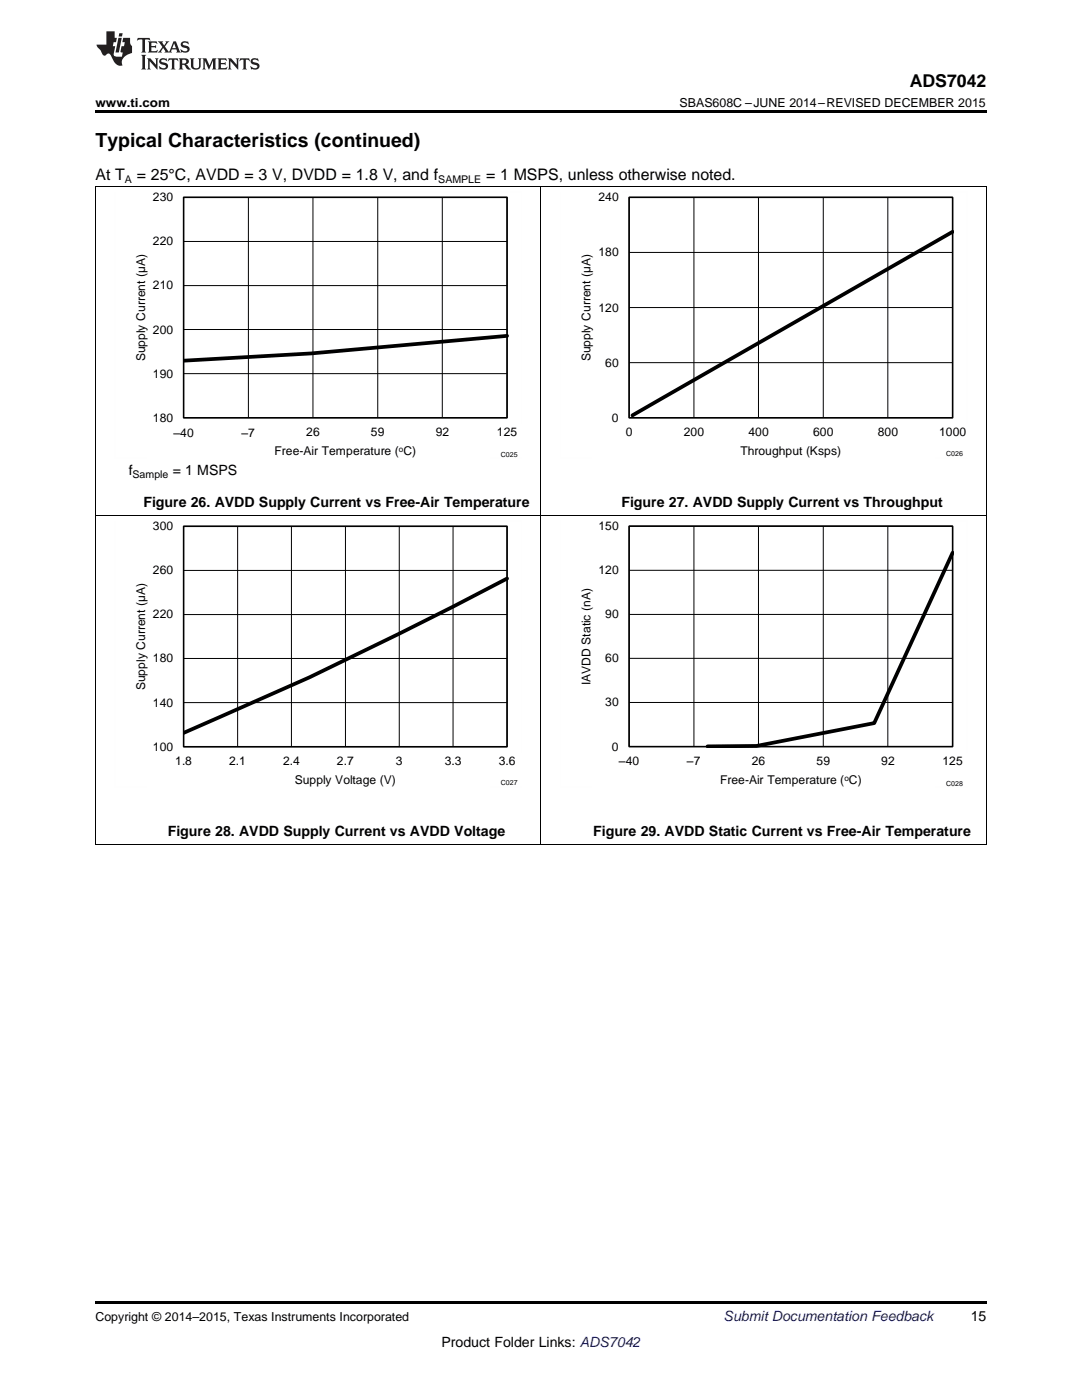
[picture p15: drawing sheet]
<svg xmlns="http://www.w3.org/2000/svg" width="216mm" height="279mm" viewBox="0 0 216 279" stroke-linecap="round" stroke-linejoin="round" font-family="sans-serif">
<defs><g id="words">
<text font-size="3.9" x="19" y="29.3">Typical Characteristics (continued)</text>
<text font-size="3.5" x="181.5" y="17.3">ADS7042</text>
<g font-size="3.2">
<text x="19" y="36">At T</text>
<text x="27.3" y="36">= 25°C, AVDD = 3 V, DVDD = 1.8 V, and f</text>
<text x="97" y="36">= 1 MSPS, unless otherwise noted.</text>
</g>
<g font-size="2.8">
<text x="25.7" y="94.8">f</text>
<text x="34.5" y="94.8">= 1 MSPS</text>
<text x="28.6" y="101.1">Figure 26. AVDD Supply Current vs Free-Air Temperature</text>
<text x="124" y="101.1">Figure 27. AVDD Supply Current vs Throughput</text>
<text x="33.5" y="166.8">Figure 28. AVDD Supply Current vs AVDD Voltage</text>
<text x="118.4" y="166.8">Figure 29. AVDD Static Current vs Free-Air Temperature</text>
<text x="193.7" y="263.6">15</text>
<text x="88.1" y="268.9">Product Folder Links: ADS7042</text>
</g>
<text font-size="2.8" fill="#0000c8" x="144.4" y="263.6">Submit Documentation Feedback</text>
<g font-size="2.5">
<text x="19" y="21.4">www.ti.com</text>
<text x="135.6" y="21.4">SBAS608C –JUNE 2014–REVISED DECEMBER 2015</text>
<text x="19" y="263.6">Copyright © 2014–2015, Texas Instruments Incorporated</text>
</g>
<g font-size="2.4">
<text x="30.5" y="40.2">230</text>
<text x="119.4" y="40.2">240</text>
<text x="30.5" y="49">220</text>
<text x="119.4" y="51.2">180</text>
<text x="30.5" y="57.8">210</text>
<text x="119.4" y="62.2">120</text>
<text x="30.5" y="66.6">200</text>
<text x="29" y="72.1" transform="rotate(-90 29 72.1)">Supply Current (µA)</text>
<text x="30.5" y="75.4">190</text>
<text x="117.9" y="72.1" transform="rotate(-90 117.9 72.1)">Supply Current (µA)</text>
<text x="120.8" y="73.2">60</text>
<text x="30.5" y="84.2">180</text>
<text x="34.6" y="87.1">±40</text>
<text x="48.2" y="87.1">±7</text>
<text x="61.1" y="87">26</text>
<text x="74" y="87">59</text>
<text x="86.9" y="87">92</text>
<text x="99.2" y="87">125</text>
<text x="122.1" y="84.2">0</text>
<text x="124.9" y="87">0</text>
<text x="136.4" y="87">200</text>
<text x="149.3" y="87">400</text>
<text x="162.3" y="87">600</text>
<text x="175.2" y="87">800</text>
<text x="187.4" y="87">1000</text>
<text x="54.8" y="90.9">Free-Air Temperature ( C)</text>
<text x="147.7" y="90.9">Throughput (Ksps)</text>
<text x="30.5" y="105.8">300</text>
<text x="119.4" y="105.8">150</text>
<text x="30.5" y="114.6">260</text>
<text x="119.4" y="114.6">120</text>
<text x="30.5" y="123.4">220</text>
<text x="120.8" y="123.4">90</text>
<text x="29" y="137.8" transform="rotate(-90 29 137.8)">Supply Current (µA)</text>
<text x="30.5" y="132.2">180</text>
<text x="117.9" y="136.8" transform="rotate(-90 117.9 136.8)">IAVDD Static (nA)</text>
<text x="120.8" y="132.2">60</text>
<text x="30.5" y="141">140</text>
<text x="120.8" y="141">30</text>
<text x="30.5" y="149.8">100</text>
<text x="122.1" y="149.8">0</text>
<text x="35" y="152.7">1.8</text>
<text x="45.7" y="152.7">2.1</text>
<text x="56.5" y="152.7">2.4</text>
<text x="67.2" y="152.7">2.7</text>
<text x="79" y="152.7">3</text>
<text x="88.8" y="152.7">3.3</text>
<text x="99.5" y="152.7">3.6</text>
<text x="123.5" y="152.8">±40</text>
<text x="137.1" y="152.8">±7</text>
<text x="150" y="152.7">26</text>
<text x="162.9" y="152.7">59</text>
<text x="175.8" y="152.7">92</text>
<text x="188.1" y="152.7">125</text>
<text x="58.8" y="156.5">Supply Voltage (V)</text>
<text x="143.7" y="156.5">Free-Air Temperature ( C)</text>
</g>
<g font-size="2.1">
<text x="24.9" y="36.6">A</text>
<text x="87.5" y="36.6">SAMPLE</text>
<text x="26.5" y="95.4">Sample</text>
</g>
<g font-size="1.6">
<text x="79.6" y="90.1">o</text>
<text x="168.5" y="155.8">o</text>
</g>
<g font-size="1.4">
<text x="99.9" y="91.2">C025</text>
<text x="188.8" y="91.1">C026</text>
<text x="99.9" y="156.6">C027</text>
<text x="188.8" y="156.9">C028</text>
</g>
</g></defs>
<path d="M19 22h177.8v.5h-177.8zM19 259.7h177.8v.5h-177.8z" fill="#000"/>
<g fill="none" stroke="#000" stroke-width=".2">
<path d="M19 37.2h177.8M19.1 37.2v131.4M36.6 39.4h64.6v44h-64.6zM49.6 39.4v44M62.4 39.4v44M75.4 39.4v44M88.3 39.4v44M107.9 37.2v131.4M125.5 39.4h64.6v44h-64.6zM138.5 39.4v44M151.3 39.4v44M164.3 39.4v44"/>
<path d="M177.2 39.4v44M196.8 37.2v131.4M36.6 57h64.6M36.6 48.2h64.6M125.5 50.4h64.6M36.6 74.6h64.6M36.6 65.8h64.6M125.5 72.4h64.6M125.5 61.4h64.6M19 102.9h177.8M36.6 105h64.6v44h-64.6zM36.6 113.8h64.6"/>
<path d="M47.4 105v44M58.2 105v44M68.9 105v44M79.7 105v44M90.4 105v44M125.5 105h64.6v44h-64.6zM125.5 113.8h64.6M138.5 105v44M151.3 105v44M164.3 105v44M177.2 105v44M36.6 131.4h64.6"/>
<path d="M36.6 122.6h64.6M125.5 131.4h64.6M125.5 122.6h64.6M36.6 140.2h64.6M125.5 140.2h64.6M19 168.5h177.8"/>
</g>
<path d="M36.6 39.4h64.6v44h-64.6zM125.5 39.4h64.6v44h-64.6zM36.6 105h64.6v44h-64.6zM125.5 105h64.6v44h-64.6z" fill="none" stroke="#000" stroke-width=".31"/>
<path d="M190.1 46.3l-63.9 36.6M101.2 67l-39.1 3.5-25.5 1.5M101.2 115.5l-10.8 5.6a712.7 712.7 0 0 1-53.8 25.2M190.1 110.3l-15.7 34-23.4 4.6-9.8 .1" fill="none" stroke="#000" stroke-width=".74"/>
<g fill="none" stroke="#fefefe" stroke-width=".2" stroke-dasharray=".4 .1" stroke-linecap="butt">
<path d="M22.9 38.3v53.2M35.4 38.3h68.7M104.1 38.3v46.2M111.8 38.3v53.2M124.3 38.3h68.7M193 38.3v46.2M22.9 91.5h6.3M97.8 91.5h6.3M111.8 91.5h6.3M186.7 91.5h6.3M22.9 104v53.2M35.4 104h68.7"/>
<path d="M104.1 104v46.2M111.8 104v53.2M124.3 104h68.7M193 104v46.2M22.9 157.1h6.3M97.8 157.1h6.3M111.8 157.1h6.3M186.7 157.1h6.3"/>
</g>
<g fill="#231f20">
<path d="M27.5 7.6l-.1 .5 .4-.2h.6v.1v2.1l-.2 .4h1l-.3-.4v-2.1l.1-.1h.5l.5 .2-.2-.5zM29.5 8.3l.2 .3v1.5l-.2 .4h1.8l.2-.6a1.04 1.04 0 0 1-1.3 .2v-.7h.6l.3 .2v-.6l-.3 .2h-.6v-.6l.8-.1 .4 .3-.2-.5zM31.5 8.3l.9 1.1-.9 1.1h.8l-.2-.2 .5-.7 .4 .7-.2 .2h1.5l-.1-.2 .1-.4h.9l.1 .4-.2 .2h1l-.3-.3-.7-1.9h-.5l-.9 2-.8-1 .9-1h-.8l.1 .3-.3 .5-.4-.6 .2-.2zM34.7 8.6l.4 1h-.7zM36.3 8.4a.63 .63 0 0 0-.2 .7 .63 .63 0 0 0 .6 .4l.6 .2 .1 .2a.75 .75 0 0 1-.7 .4 .75 .75 0 0 1-.6-.5l.1 .7 .1-.1a1.11 1.11 0 0 0 1.5-.6 1.13 1.13 0 0 0-1.2-.8l-.1-.4a1.04 1.04 0 0 1 1.2 .2l-.2-.5-.1 .1-.5-.2zM28.2 10.9l.2 .4v2.2l-.2 .4h1l-.3-.4v-2.2l.3-.4zM29.3 11.6l.3 .4v1.5l-.3 .4h.8l-.2-.4v-1.3l1.5 1.7v-1.9l.2-.4h-.7l.2 .4v.9l-1.1-1.3zM32 11.8a.62 .62 0 0 0-.2 .7 .62 .62 0 0 0 .6 .4l.6 .1 .1 .3a.76 .76 0 0 1-.7 .3 .76 .76 0 0 1-.6-.4l.1 .7 .1-.1a1.11 1.11 0 0 0 1.5-.6 1.13 1.13 0 0 0-1.2-.8l-.1-.4a1.04 1.04 0 0 1 1.2 .2l-.2-.6-.1 .1-.5-.1zM33.7 11.6l-.2 .6a.61 .61 0 0 1 .8-.3v1.6l-.2 .4h.9l-.2-.4v-1.6a.63 .63 0 0 1 .8 .3l-.2-.6zM35.6 11.6l.3 .4v1.5l-.3 .4h1l-.2-.2v-.8l.5 .2a.76 .76 0 0 0 1.2 .7l-1-1a.58 .58 0 0 0 .6-.5 .58 .58 0 0 0-.5-.6zM36.4 11.9h.1a.45 .45 0 0 1 .5 .1 .45 .45 0 0 1 .1 .5l-.7 .2zM37.9 11.6l.2 .2a2.17 2.17 0 0 0 .3 1.9 .99 .99 0 0 0 1.6-.6v-1.1l.2-.4h-.7l.2 .2a1.92 1.92 0 0 1-.2 1.8 .6 .6 0 0 1-.9-.5v-1.1l.2-.4zM40.4 11.6l.2 .4v1.5l-.2 .4h.7l-.2-.4v-1.4l.8 1.8 .8-1.8v1.4l-.2 .4h.9l-.2-.4v-1.5l.2-.4h-.8l-.6 1.5-.6-1.5zM43.4 11.6l.2 .4v1.5l-.2 .4h1.8l.2-.6a1.04 1.04 0 0 1-1.3 .1v-.6h.5l.4 .2v-.6l-.4 .2h-.5v-.7h.8l.3 .3-.1-.6zM45.5 11.6l.2 .4v1.5l-.2 .4h.7l-.2-.4v-1.3l1.5 1.7v-1.9l.2-.4h-.7l.2 .4v.9l-1.1-1.3zM47.9 11.6l-.1 .6a.61 .61 0 0 1 .8-.3v1.6l-.3 .4h1l-.3-.4 .1-1.6a.63 .63 0 0 1 .7 .3l-.1-.6zM50.2 11.8a.62 .62 0 0 0-.2 .7 .62 .62 0 0 0 .6 .4l.6 .1 .2 .3a.76 .76 0 0 1-.8 .3 .76 .76 0 0 1-.6-.4l.1 .7 .2-.1a1.11 1.11 0 0 0 1.5-.6 1.13 1.13 0 0 0-1.3-.8l-.1-.4a1.04 1.04 0 0 1 1.2 .2l-.1-.6-.2 .1-.5-.1z"/>
<path d="M21.2 6.3v2.6h-1.9l.1 .4 .7 .9a.91 .91 0 0 0 1 .8 .56 .56 0 0 1 .5-.3 .56 .56 0 0 1 .5 .3l.4 .8a1.53 1.53 0 0 0 1.9 1.2 1.54 1.54 0 0 1 1-2.1l.9-.3v-1.4a1.52 1.52 0 0 1-.3-1.6h-1.4l-.2 .8h.5l-.2 .8h-.4l-.2 1v.2l.4 .1-.2 .8a1.93 1.93 0 0 1-1.6-.3l.3-1.8h-.5l.2-.8h.4l.2-.8h-.4v-1.3zM23.6 7.6l-.6 2.9h.7l.6-2.9zM23.8 6.6l-.1 .7h.6l.2-.7z"/>
</g>
<use href="#words"/>
</svg>
